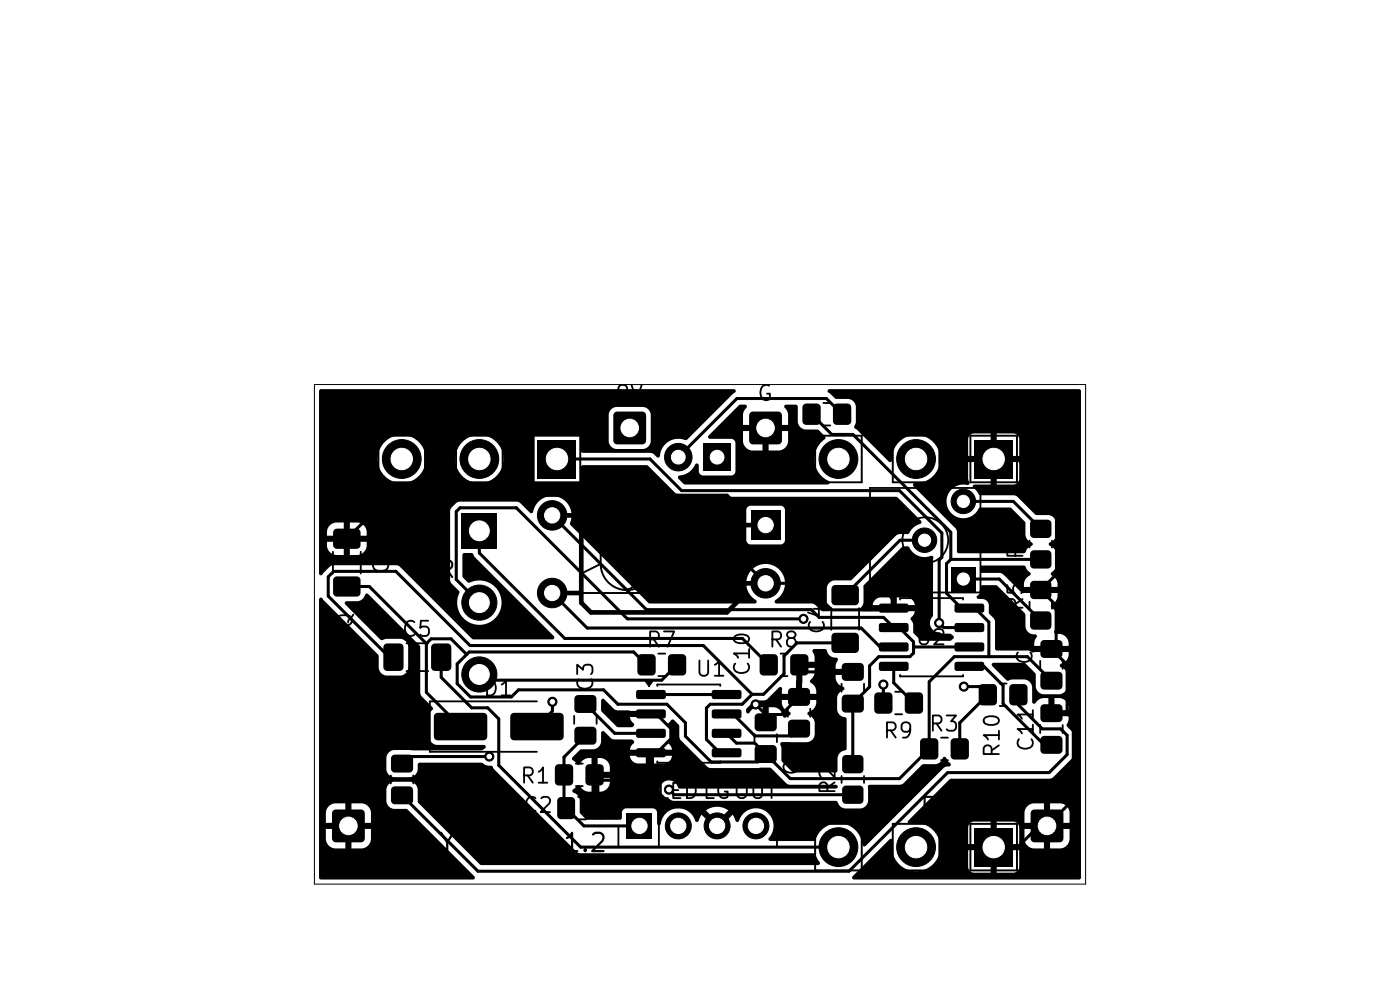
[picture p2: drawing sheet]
<svg xmlns="http://www.w3.org/2000/svg" width="297mm" height="210mm" viewBox="0 0 297 210" stroke-linecap="round" stroke-linejoin="round" font-family="sans-serif">
<defs><g id="words">
<text font-size="3.9" x="81.7" y="181.7">UGLY FACE v1.2</text>
<text font-size="3.7" x="194.9" y="173.8">ENV</text>
<text font-size="3.6" x="86.2" y="123.5">THR</text>
<g font-size="3.2">
<text x="130.3" y="85.9">9V</text>
<text x="160.4" y="85.9">G</text>
<text x="217.9" y="119" transform="rotate(-90 217.9 119)">R4</text>
<text x="83.3" y="122.1" transform="rotate(-90 83.3 122.1)">C1</text>
<text x="217.9" y="130" transform="rotate(-90 217.9 130)">R5</text>
<text x="85" y="135.9">C5</text>
<text x="175.8" y="134.9" transform="rotate(-90 175.8 134.9)">C4</text>
<text x="194" y="137.7">U2</text>
<text x="136.8" y="138.2">R7</text>
<text x="159.9" y="143.7" transform="rotate(-90 159.9 143.7)">C10</text>
<text x="162.8" y="138.2">R8</text>
<text x="219.9" y="141.4" transform="rotate(-90 219.9 141.4)">C9</text>
<text x="102.2" y="148.5">D1</text>
<text x="126.7" y="147" transform="rotate(-90 126.7 147)">C3</text>
<text x="147.3" y="144.3">U1</text>
<text x="178" y="149.5" transform="rotate(-90 178 149.5)">C6</text>
<text x="196.8" y="156">R3</text>
<text x="187.1" y="157.4">R9</text>
<text x="212.9" y="161.1" transform="rotate(-90 212.9 161.1)">R10</text>
<text x="220.1" y="159.8" transform="rotate(-90 220.1 159.8)">C11</text>
<text x="75.6" y="162.5" transform="rotate(-90 75.6 162.5)">SUPER-FREQ</text>
<text x="110.1" y="167">R1</text>
<text x="170.4" y="164.9" transform="rotate(-90 170.4 164.9)">C8</text>
<text x="93.4" y="168.9" transform="rotate(-90 93.4 168.9)">C7</text>
<text x="110.7" y="173.3">C2</text>
<text x="132.8" y="170.3">IN LEDLGOUT</text>
<text x="178" y="168.9" transform="rotate(-90 178 168.9)">R2</text>
</g>
</g></defs>
<g fill="#000">
<path d="M114 93.3h8.3v8.2h-8.3zM130.3 87.5l.6-.2h5.4a.81 .81 0 0 1 .8 .8v5.4a.81 .81 0 0 1-.8 .8h-5.4a.81 .81 0 0 1-.8-.8v-5.4zM149.2 94.1h5.8v5.8h-5.8zM67.7 82.7l.4-.2 87.8 .1a.4 .4 0 0 1 .2 .4 .4 .4 0 0 1-.3 .3l-10 10-.4 .1a4 4 0 0 0-5.5 3.5l-.4 .2-.8-.8-.6-.2h-14.4l-.3-.1-.1-.3-.1-2.7-.4-.6-.3-.1h-8.6a.96 .96 0 0 0-.8 .8v8.6a.97 .97 0 0 0 .8 .8l8.6-.1a.97 .97 0 0 0 .8-.8v-2.5v-.2l.4-.2h13.5l.3 .1 6.3 6.3 .6 .3h45.7l.3 .1 5 5 .1 .2-.2 .4a4 4 0 0 0-2.5 2.1l-2 .1-.7 .3-9.4 9.4-.3 .1h-3.4a1.76 1.76 0 0 0-1.6 1.7v3.2l.6 .9a.4 .4 0 0 1 .2 .5 .4 .4 0 0 1-.4 .3l-1.5-.1-1.4-1.3-.6-.3h-7.6a.4 .4 0 0 1-.4-.3 .4 .4 0 0 1 .3-.5 4.1 4.1 0 0 0 .8-6.2 4.1 4.1 0 0 0-6.3 .2 4.1 4.1 0 0 0 1.4 6.2 .4 .4 0 0 1-.4 .6h-22.5l-16.6-16.6-.1-.5a4 4 0 0 0 .2-2.8h37.2v6.6a.96 .96 0 0 0 .8 .8h6.7a.97 .97 0 0 0 .7-.8v-6.6l-.4-.7-.4-.1h-6.6a.97 .97 0 0 0-.8 .8h-37.2l-.2-.3a4.2 4.2 0 0 0-4.3-2.5 4.2 4.2 0 0 0-3.6 3.5l-.2 .1-.4-.1-2.1-2.1-.6-.3h-12.3l-.6 .3-1 1-.3 .7v14.7l.3 .6 1.7 1.9a4.7 4.7 0 0 0 2.6 6.7 4.7 4.7 0 0 0 6.2-3.8 4.7 4.7 0 0 0-5-5.4l-1.8 .5-1.4-1.3v-4.6l.2-.4 2 .1 .4 .7 16.8 16.9a.4 .4 0 0 1 .1 .4 .4 .4 0 0 1-.4 .2h-17l-15.7-15.6-13.9-.1-.6 .3-1.7 1.8a.4 .4 0 0 1-.6-.4v-5.8h1.7a2.1 2.1 0 0 0 1.9 1.9h2.9a3.2 3.2 0 0 0 3.2-.8 2.62 2.62 0 0 0 .4-2h-3.6v2.8h-1.3v-2.8h-3.5v.9h-1.7v-3.1h1.7v.9h8.4v-.9a2.1 2.1 0 0 0-1.9-1.9h-1.7v2.8h-1.3v-2.8h-1.6l-.7 .2a2.1 2.1 0 0 0-1.2 1.7h-1.7v-15.7h12.4v.8a5.1 5.1 0 0 0 5.5 4.7 5.1 5.1 0 0 0 4.7-5.5h6.3v.8a5.1 5.1 0 0 0 7.8 3.9 5.1 5.1 0 0 0 0-8.7 5.1 5.1 0 0 0-7.8 4h-6.3l-.1-.8a5.1 5.1 0 0 0-5.4-3.9 5.1 5.1 0 0 0-4.7 4.7h-12.4v-9h61.4v5.6a1.75 1.75 0 0 0 1.7 1.6h5.9a1.77 1.77 0 0 0 1.3-1.6v-5.9a1.76 1.76 0 0 0-1.6-1.4h-5.8a1.75 1.75 0 0 0-1.5 1.7h-61.4zM156.8 86l1.3-.2a.4 .4 0 0 1 .3 .3 .4 .4 0 0 1-.1 .4l-.5 .8-.2 .5v2.3h3.1l-.2 .4 .2 .9h-3.1v2.3a2.1 2.1 0 0 0 1.9 1.9h2.3v-3.1l.4 .2 .9-.2v3.1h2.2a2.1 2.1 0 0 0 1.9-1.9v-2.3h-3l.1-.4-.1-.9h3v-2.3l-.2-.5-.5-.8a.4 .4 0 0 1-.1-.4 .4 .4 0 0 1 .4-.3h2l.4 .3v3.4a1.76 1.76 0 0 0 1.7 1.6l2.7 .1 1.4 1.4 .1 .4a5.2 5.2 0 0 0 .8 9.2 .4 .4 0 0 1-.3 .6h-30.3l-1.4-1.2a.4 .4 0 0 1-.1-.5 .4 .4 0 0 1 .4-.2 4.2 4.2 0 0 0 3.4-2.5 .4 .4 0 0 1 .6 .3v1.3a.96 .96 0 0 0 .9 .9h6.1a.96 .96 0 0 0 .8-.9v-6.1a.96 .96 0 0 0-.8-.8h-4.6a.4 .4 0 0 1-.4-.3 .4 .4 0 0 1 .1-.4zM159.2 87.5l.5-.2h5.4a.81 .81 0 0 1 .8 .8v5.4a.81 .81 0 0 1-.8 .8h-5.4a.81 .81 0 0 1-.8-.8v-5.4zM170.5 85.8l.5-.2h2.3a.81 .81 0 0 1 .8 .8v2.9a.81 .81 0 0 1-.8 .8h-2.3a.81 .81 0 0 1-.8-.8v-2.9zM176.9 85.8l.6-.2h2.3a.81 .81 0 0 1 .8 .8v2.9a.81 .81 0 0 1-.8 .8h-2.3a.81 .81 0 0 1-.8-.8v-2.9zM206.7 93.3h8.2v8.2h-8.2zM175.6 82.7l.4-.2h52.9l.2 .1 .2 .3v103.5l-.4 .2-48-.1a.4 .4 0 0 1 0-.7l8-7.9a.41 .41 0 0 1 .4 .2 .41 .41 0 0 1 .1 .4 5.1 5.1 0 0 0 6.8 6 5.1 5.1 0 0 0 1-9h8.2v3.6h3.2v1.3h-3.2v3.5l.2 .7 .3 .3 .7 .2h3.6v-3.2h1.3v3.2h3.8a1.27 1.27 0 0 0 .9-1.2v-3.5h-3.2v-1.3h3.2v-3.9a1.28 1.28 0 0 0-1.2-.9h-3.5v3.2h-1.3v-3.2h-3.9l-.7 .5-.2 .7h-8.2a5.4 5.4 0 0 0-4.3-.7 .4 .4 0 0 1-.2-.7l1.8-1.8h22.8v2.2h3.1l-.1 .5 .1 .8h-3.1v2.4a2.11 2.11 0 0 0 1.9 1.8h2.3v-3l.4 .1 .9-.1v3h2.2a2.1 2.1 0 0 0 1.9-1.9v-2.3h-3l.1-.4-.1-.9h3v-2.3a2.11 2.11 0 0 0-1.9-1.8h-2.2v3l-.4-.1-.9 .1v-3h-2.4a2.11 2.11 0 0 0-1.8 1.9h-22.8l7.2-7.1h21l.7-.3 4-4 .3-.7v-4.4l-.3-.6-1-1.1-.1-.5a2.3 2.3 0 0 0 .4-1.7h-3.2l-.4-.2v-.4h-.3a.48 .48 0 0 1-.4-.7h4.3a2.3 2.3 0 0 0-3-2.5v2.5h-1.3v-2.5h-1.1a2.36 2.36 0 0 0-1.8 1.2 .4 .4 0 0 1-.5-.4v-3.1a1.75 1.75 0 0 0-1.7-1.7h-2.5l-1.2 .3-3.1-3.1a.4 .4 0 0 1-.1-.5 .4 .4 0 0 1 .4-.2l6.7 .1 2.2 2.3v2.6a1.75 1.75 0 0 0 1.7 1.7l3.6-.1a1.78 1.78 0 0 0 1.4-1.6l-.1-2.7a2.36 2.36 0 0 0-1.4-1.5 .4 .4 0 0 1 .2-.6 2.14 2.14 0 0 0 1.6-2.5h-7.3l-.2 .1-1.1-.4-6.8-.1-.2-.3v-5.8l-.3-.6-.9-1-.1-.5a2.42 2.42 0 0 0-.4-2.2 2.49 2.49 0 0 0-2-.5 .42 .42 0 0 1-.2-.4 .42 .42 0 0 1 .3-.4l.4-.6v-1.1l.3-.3h3.3l5.9 5.9 .1 2.8a1.92 1.92 0 0 0 2.3 1.7l.2 .4-.2 .3a2.33 2.33 0 0 0-.4 1.7h7.3v-.6a2.18 2.18 0 0 0-2.7-1.9 .44 .44 0 0 1-.4-.4 .44 .44 0 0 1 .2-.5l.2-.7v-2.8l-.5-.9-.4-.3a.4 .4 0 0 1 0-.7 2.21 2.21 0 0 0 1.3-2.4h-7.5l-4.1-4-.6-.3h-3.9l-.3-.3-.1-.8 .1-.3 .3-.1h8.9h.2l.7 1.1 .5 .4v.5l-.6 .3a2.24 2.24 0 0 0-.8 2.2h7.2v-.7a2.43 2.43 0 0 0-1.4-1.9l-.1-.2 .2-.3a1.75 1.75 0 0 0 .9-1.5v-2.8a2.36 2.36 0 0 0-1.5-1.4v-.5l.2-.2a1.76 1.76 0 0 0 1.3-1.5v-2.9a1.76 1.76 0 0 0-1.6-1.3l-2.7-.1-4.2-4-7.5-.1-.3-.1-.6-1-.6-.5a.4 .4 0 0 1-.1-.4 .4 .4 0 0 1 .3-.3h3.5v-3.2h1.3v3.2l3.8-.1a1.27 1.27 0 0 0 .9-1.1v-3.6h-3.2v-1.3h3.2v-3.6l-.2-.6-.3-.3-.7-.2h-3.5v3.2h-1.3v-3.2h-3.6l-.7 .2-.5 .6v3.9h3.2v1.3h-3.2v3.6l.3 .9a.4 .4 0 0 1-.5 .4 3.6 3.6 0 0 0-4.3 2.5 3.6 3.6 0 0 0 2.3 4.4 3.6 3.6 0 0 0 4.6-2.1h6.7l3 3.2 .1 2.8a2.1 2.1 0 0 0 1.4 1.5l.1 .4a2.86 2.86 0 0 0-1.7 1.7h-14.2l-.2-.3v-4.3l-.3-.6-8.9-9-.1-.2 .1-.4a5.2 5.2 0 0 0 5.7-4.9 5.2 5.2 0 0 0-5.3-5.3 5.2 5.2 0 0 0-5 5.6l-.4 .1-.2-.1-6.9-6.8-.4-.3-.1-.2 .4-1.1v-3.2a1.76 1.76 0 0 0-1.7-1.7h-2.7l-1.6-1.4zM70.9 112.4l.6-.3h4.2a.81 .81 0 0 1 .8 .8v2.7a.81 .81 0 0 1-.8 .8h-4.2a.81 .81 0 0 1-.8-.8v-2.7zM98 108.9h7.4v7.4h-7.4z"/>
<path d="M159.3 108.3h6.3v6.2h-6.3zM183.3 124.1l8.1-8.1 1.3-.1a4 4 0 0 0 5 2 .48 .48 0 0 1 .2 .7v11.9a2.11 2.11 0 0 0 .4 3.4l1.7 .5 1.8 .1 .4 .4 .2 .4-.8 .6h-6.4l-1.5-1.8v-1.7l-.5-1 .1-.4 .5-.6 .3-.7h-11.3a.42 .42 0 0 1-.4-.4 .42 .42 0 0 1 .3-.4l.3-.5h11.1a1.75 1.75 0 0 0-1.7-1.7h-2.2v1.7h-1.2v-1.7h-2.2a1.75 1.75 0 0 0-1.7 1.7h-2.1l.2-.7zM218.8 110.5l.5-.3h2.9a.81 .81 0 0 1 .9 .8v2.3a.81 .81 0 0 1-.9 .8h-2.9a.81 .81 0 0 1-.8-.8v-2.3zM70.9 122.5l.6-.2h4.2a.81 .81 0 0 1 .8 .8v2.7a.81 .81 0 0 1-.8 .8h-4.2a.81 .81 0 0 1-.8-.8v-2.7zM67.7 126.9a.4 .4 0 0 1 .7 .1l11.8 11.9 .1 2.8a1.75 1.75 0 0 0 1.7 1.6h2.9a1.76 1.76 0 0 0 1.7-1.6v-4.5a1.75 1.75 0 0 0-1.7-1.7h-2.9l-1.2 .3-7.6-7.6a.4 .4 0 0 1 0-.4 .4 .4 0 0 1 .3-.3h2.3a1.78 1.78 0 0 0 1.6-1.3h.1a.39 .39 0 0 1 .6-.2l10.9 10.9 .2 .3v9.9l.2 .6 2.4 2.3a.45 .45 0 0 1-.2 .7l-.3 .4-.2 .8v4.5a1.75 1.75 0 0 0 1.6 1.6h10a.41 .41 0 0 1 .3 .3 .41 .41 0 0 1-.1 .5l-.7 .4-18.6-.1a1.76 1.76 0 0 0-1.6 1.6v2.7a1.75 1.75 0 0 0 1.6 1.5h3.4a1.98 1.98 0 0 0 1.6-2.7l.1-.2 .3-.2h13.2a2.67 2.67 0 0 0 2.1 .6l.5 .7 17.9 17.8 49.9 .1 .4 .2 .9 1.7a.4 .4 0 0 1-.3 .6h-71.5l-.3-.1-13.1-13.1-.1-2.8a1.76 1.76 0 0 0-1.6-1.7h-3.4a1.76 1.76 0 0 0-1.6 1.7v2.4a1.75 1.75 0 0 0 1.6 1.7l2.9 .1 14.1 14.1a.4 .4 0 0 1 .1 .5 .4 .4 0 0 1-.3 .3h-32.3l-.2-.1-.2-.3v-13.9h1.4v2.2h3.1l-.2 .5 .2 .8h-3.1v2.3a2.1 2.1 0 0 0 1.9 1.9h2.3v-3l.4 .1 .9-.1v3h2.2a2.1 2.1 0 0 0 1.9-1.9v-2.3h-3l.1-.4-.1-.9h3v-2.2a2.1 2.1 0 0 0-1.9-1.9h-2.2v3l-.4-.1-.9 .1v-3h-2.3a2.1 2.1 0 0 0-1.9 1.9h-1.4zM81.6 136.7l.5-.2h2.7a.81 .81 0 0 1 .8 .8v4.2a.81 .81 0 0 1-.8 .8h-2.7a.81 .81 0 0 1-.8-.8v-4.2zM91.7 136.7l.6-.2h2.6a.81 .81 0 0 1 .8 .8v4.2a.81 .81 0 0 1-.8 .8h-2.6a.81 .81 0 0 1-.9-.8v-4.2zM135.4 139l.6-.2h2.3a.81 .81 0 0 1 .8 .8v2.9a.81 .81 0 0 1-.8 .8h-2.3a.81 .81 0 0 1-.8-.8v-2.9zM141.9 139l.6-.2h2.3a.81 .81 0 0 1 .8 .8v2.9a.81 .81 0 0 1-.8 .8h-2.3a.81 .81 0 0 1-.8-.8v-2.9zM161.4 139l.6-.2h2.2a.81 .81 0 0 1 .8 .8v2.9a.81 .81 0 0 1-.8 .8h-2.2a.81 .81 0 0 1-.9-.8v-2.9zM167.9 139l.5-.2h2.3a.81 .81 0 0 1 .8 .8v2.9a.81 .81 0 0 1-.8 .8h-2.3a.81 .81 0 0 1-.8-.8v-2.9zM158.4 150.3l1.8-1.7h1.9l.7-.3 2.5-2.5a.46 .46 0 0 1 .6 .1 .46 .46 0 0 1 0 .6v.7h3v-2.2h1.3v2.2h3a2.41 2.41 0 0 0-1.3-2.5l.1-.5a2.44 2.44 0 0 0 .8-2.5h-2.6v3.3h-1.3v-3.6a.48 .48 0 0 1 .7-.4 .47 .47 0 0 1 .4-.6h2.8a3.3 3.3 0 0 0-.5-2.3l.4-.4h2.3l.4 .2a1.94 1.94 0 0 0 2.2 1.7l.1 .1v.4a2.35 2.35 0 0 0-.4 1.8h3.3l.3 .4v.5l-.2 .3-3.4 .1a2.29 2.29 0 0 0 1.8 2.6 .4 .4 0 0 1-.2 .6 1.75 1.75 0 0 0-1.3 1.6v2.5a1.76 1.76 0 0 0 1.6 1.6l.4 .4v6.3a.49 .49 0 0 1-.6 .4 1.76 1.76 0 0 0-1.3 1.6v2.6l-.2 .4-9.1 .1-.3-.1-2.3-2.4v-2.7l-.3-.7a.4 .4 0 0 1 .4-.6h5.3a1.76 1.76 0 0 0 1.6-1.6v-2.5a2.02 2.02 0 0 0-1.5-1.7 .4 .4 0 0 1 .3-.6 2.14 2.14 0 0 0 1.6-2.5h-7.3a2.29 2.29 0 0 0 1.8 2.6 .4 .4 0 0 1-.2 .6l-.8 .5a.41 .41 0 0 1-.4 0 .41 .41 0 0 1-.2-.4 2.11 2.11 0 0 0-1.9-1.8h-1.1v2.9l-.4 .3h-.5l-.4-.2v-3a2.5 2.5 0 0 0-2.6 .8l-.2 .4a.41 .41 0 0 1-.4 .1 .41 .41 0 0 1-.3-.3z"/>
<path d="M176.6 134.5l.6-.3h4.2a.81 .81 0 0 1 .8 .8v2.7a.81 .81 0 0 1-.8 .8h-4.2a.81 .81 0 0 1-.8-.8v-2.7zM176.6 124.3l.6-.2h4.2a.81 .81 0 0 1 .8 .8v2.7a.81 .81 0 0 1-.8 .8h-4.2a.81 .81 0 0 1-.8-.8v-2.7zM186.6 128.2l.3-.2 5.6 .1 .3 .4-.1 1.2-.4 .3-5.6-.1-.3-.4zM186.6 132.3l.3-.2 5.6 .1 .3 .4-.1 1.2-.4 .3h-5.6l-.3-.5zM186.6 136.4l.3-.1h5.6l.3 .5-.1 1.1-.4 .3h-5.6l-.3-.5zM188.4 126.1h1.6l-.8 1.1zM202.6 136.4l.4-.1h5.5l.3 .5v1.1l-.5 .3h-5.5l-.3-.5zM202.6 132.3l.4-.2 5.5 .1 .3 .4v1.2l-.5 .3h-5.5l-.3-.5zM202.6 128.2l.4-.2 5.5 .1 .3 .4v1.2l-.5 .3-5.5-.1-.3-.4zM201.8 120.2h5.2v5.2h-5.2zM218.8 129.9l.5-.2h2.9a.81 .81 0 0 1 .9 .8v2.3a.81 .81 0 0 1-.9 .8h-2.9a.81 .81 0 0 1-.8-.8v-2.3zM218.8 123.4l.5-.2h2.9a.81 .81 0 0 1 .9 .8v2.3a.81 .81 0 0 1-.9 .8h-2.9a.81 .81 0 0 1-.8-.8v-2.3z"/>
<path d="M218.8 117l.5-.3h2.9a.81 .81 0 0 1 .9 .8v2.3a.81 .81 0 0 1-.9 .8h-2.9a.81 .81 0 0 1-.8-.8v-2.3zM220.9 136l.6-.2h3.1a.81 .81 0 0 1 .8 .8v2.2a.81 .81 0 0 1-.8 .8h-3.1a.81 .81 0 0 1-.8-.8v-2.2zM92.3 151.4l.5-.2h9.8a.81 .81 0 0 1 .8 .8v4.2a.81 .81 0 0 1-.8 .8h-9.8a.81 .81 0 0 1-.8-.8v-4.2zM108.5 151.4l.5-.2h9.8a.81 .81 0 0 1 .8 .8v4.2a.81 .81 0 0 1-.8 .8h-9.8a.81 .81 0 0 1-.8-.8v-4.2zM122.1 154.4l.5-.2h3.1a.81 .81 0 0 1 .8 .8v2.2a.81 .81 0 0 1-.8 .8h-3.1a.81 .81 0 0 1-.8-.8v-2.2zM122.1 147.7l.5-.3h3.1a.81 .81 0 0 1 .8 .8v2.2a.81 .81 0 0 1-.8 .8h-3.1a.81 .81 0 0 1-.8-.8v-2.2zM127.6 148.4l.4-.2 .2 .1 2.1 2.1 .6 .3 6.8 .1 .4 .3v.6l-.2 .4h-4.3a2.01 2.01 0 0 0 .9 1.5l-.1 .4-.3 .2h-3.2l-3.3-3.3-.1-.3zM135.1 146.5l.3-.1h5.6l.3 .4-.1 1.2-.4 .3h-5.6l-.3-.5zM135.1 150.6l.3-.1h5.6l.3 .5-.1 1.1-.4 .3h-5.6l-.3-.5zM135.1 154.7l.3-.1h5.6l.3 .5-.1 1.1-.4 .3h-5.6l-.3-.5zM135.1 158.8l.3-.1h5.6l.3 .5-.1 1.2-.4 .3-5.6-.1-.3-.4zM136.9 144.4h1.6l-.8 1.1z"/>
<path d="M123 159.1l3.2-.2a1.77 1.77 0 0 0 1.3-1.6v-1.8l.2-.4h.3l1.9 1.7 4.1 .1a.54 .54 0 0 1 .4 .8 1.66 1.66 0 0 0-.8 1.3h9l-.3-.7-.6-.7 .5-1.3v-1.4l-.5-1.3 .8-1h.2l1.4 1.3v2.5l.3 .6 6 5.8h12.9l.3 .2 3.6 3.4 10.1 .1h.3l.1 .4-.4 .4h-33.1l-.4-.2a1.98 1.98 0 0 0-2.3-1.5 1.98 1.98 0 0 0-1.6 2.2 1.98 1.98 0 0 0 2.2 1.7l.7 .4h34.5l.4 .2a1.78 1.78 0 0 0 1.6 1.4h3.5a1.78 1.78 0 0 0 1.4-1.6l-.1-2.9a.4 .4 0 0 1 .4-.5l6.8-.1 4.3-4.2 3.1-.1a2.1 2.1 0 0 0 1.4-1.5h.5l.6 1 .4 .3a.4 .4 0 0 1 .1 .4 .4 .4 0 0 1-.4 .3h-.4l-.7 .3-16.6 16.6a.41 .41 0 0 1-.4 0 .41 .41 0 0 1-.3-.3 5.1 5.1 0 0 0-4.6-4.6 5.1 5.1 0 0 0-5.4 3.7l-9.5 .1-.4-.2v-.3a3.8 3.8 0 0 0-.8-5.9 3.8 3.8 0 0 0-5.5 2.3 .4 .4 0 0 1-.7-.2l-.6-1.3-1.8 1.8-.2-.4-.7-.5 1.8-1.8a4 4 0 0 0-4.7 0l1.7 1.8-.7 .5-.2 .4-1.8-1.8-.6 1.3a.4 .4 0 0 1-.4 .3 .4 .4 0 0 1-.3-.3 3.8 3.8 0 0 0-4.1-2.6 3.8 3.8 0 0 0-3.3 3.5 .4 .4 0 0 1-.4 .1 .4 .4 0 0 1-.3-.4v-2.5l-.4-.6-.4-.1h-5.9a.97 .97 0 0 0-.8 .8v1.2v.2l-.4 .2-7.1-.1-1.4-1.4-.1-2.9a2.1 2.1 0 0 0-1.4-1.5v-.4l.9-.9a.4 .4 0 0 1 .7 0 2.21 2.21 0 0 0 2.4 1.2 5.4 5.4 0 0 0 2.6-.1 2.38 2.38 0 0 0 1.3-2.8h-2.6v2.9h-1.3v-4.2h3.9v-1a2.17 2.17 0 0 0-2.6-1.9v2.9h-1.3v-2.9h-.7a2.43 2.43 0 0 0-1.9 1.4h-.4l-.9-.9a.4 .4 0 0 1-.2-.7l.4-.3h11.8a1.75 1.75 0 0 0 1.7 1.6h5.9a1.77 1.77 0 0 0 1.4-1.6h-3.9v1.6h-1.3v-1.6h-15.6zM151.1 158.8l.4-.1h5.5l.3 .5v1.2l-.5 .3-5.5-.1-.3-.4zM151.1 154.7l.4-.1h5.5l.3 .5v1.1l-.5 .3h-5.5l-.3-.5zM151.1 150.6l.4-.1h5.5l.3 .5v1.1l-.5 .3h-5.5l-.3-.5zM151.1 146.5l.4-.1h5.5l.3 .4v1.2l-.5 .3h-5.5l-.3-.5zM160.3 151.6l.6-.3h3.1a.81 .81 0 0 1 .8 .8v2.2a.81 .81 0 0 1-.8 .8h-3.1a.81 .81 0 0 1-.8-.8v-2.2zM167.4 152.9l.6-.2h3.1a.81 .81 0 0 1 .8 .8v2.2a.81 .81 0 0 1-.8 .8h-3.1a.81 .81 0 0 1-.8-.8v-2.2zM167.4 146.2l.6-.3h3.1a.81 .81 0 0 1 .8 .8v2.2a.81 .81 0 0 1-.8 .8h-3.1a.81 .81 0 0 1-.8-.8v-2.2zM178.8 147.6l.6-.2h3.1a.81 .81 0 0 1 .8 .8v2.2a.81 .81 0 0 1-.8 .8h-3.1a.81 .81 0 0 1-.8-.8v-2.2zM178.8 140.9l.6-.3h3.1a.81 .81 0 0 1 .8 .8v2.2a.81 .81 0 0 1-.8 .8h-3.1a.81 .81 0 0 1-.8-.8v-2.2zM185.7 147.1l.6-.2h2.2a.81 .81 0 0 1 .8 .8v2.9a.81 .81 0 0 1-.8 .8h-2.2a.81 .81 0 0 1-.8-.8v-2.9zM186.6 140.5l.3-.1h5.6l.3 .5-.1 1.1-.4 .3h-5.6l-.3-.5z"/>
<path d="M192.2 147.1l.5-.2h2.3a.81 .81 0 0 1 .8 .8v2.9a.81 .81 0 0 1-.8 .8h-2.3a.81 .81 0 0 1-.8-.8v-2.9zM195.4 156.8l.6-.2h2.3a.81 .81 0 0 1 .8 .8v2.9a.81 .81 0 0 1-.8 .8h-2.3a.81 .81 0 0 1-.8-.8v-2.9zM201.9 156.8l.6-.2h2.2a.81 .81 0 0 1 .9 .8v2.9a.81 .81 0 0 1-.9 .8h-2.2a.81 .81 0 0 1-.8-.8v-2.9zM202.6 140.5l.4-.1h5.5l.3 .5v1.1l-.5 .3h-5.5l-.3-.5zM207.9 145.3l.5-.2h2.3a.81 .81 0 0 1 .8 .8v2.9a.81 .81 0 0 1-.8 .8h-2.3a.81 .81 0 0 1-.8-.8v-2.9zM214.3 145.3l.6-.2h2.3a.81 .81 0 0 1 .8 .8v2.9a.81 .81 0 0 1-.8 .8h-2.3a.81 .81 0 0 1-.8-.8v-2.9zM220.9 142.7l.6-.2h3.1a.81 .81 0 0 1 .8 .8v2.2a.81 .81 0 0 1-.8 .8h-3.1a.81 .81 0 0 1-.8-.8v-2.2zM220.9 156.3l.6-.2h3.1a.81 .81 0 0 1 .8 .8v2.2a.81 .81 0 0 1-.8 .8h-3.1a.81 .81 0 0 1-.8-.8v-2.2zM220.9 149.6l.6-.2h3.1a.81 .81 0 0 1 .8 .8v2.2a.81 .81 0 0 1-.8 .8h-3.1a.81 .81 0 0 1-.8-.8v-2.2zM70.7 172l.5-.3h5.4a.81 .81 0 0 1 .8 .8v5.4a.81 .81 0 0 1-.8 .8h-5.4a.81 .81 0 0 1-.8-.8v-5.4zM83.2 167l.6-.2h3a.81 .81 0 0 1 .8 .8v2.2a.81 .81 0 0 1-.8 .8h-3a.81 .81 0 0 1-.9-.8v-2.2zM83.2 160.3l.6-.2h3a.81 .81 0 0 1 .8 .8v2.2a.81 .81 0 0 1-.8 .8h-3a.81 .81 0 0 1-.9-.8v-2.2z"/>
<path d="M117.9 162.3l.6-.2h2.3a.81 .81 0 0 1 .8 .8v2.9a.81 .81 0 0 1-.8 .8h-2.3a.81 .81 0 0 1-.8-.8v-2.9zM118.4 169.3l.6-.2h2.2a.81 .81 0 0 1 .8 .8v3.1a.81 .81 0 0 1-.8 .8h-2.2a.81 .81 0 0 1-.8-.8v-3.1zM124.4 162.3l.6-.2h2.3a.81 .81 0 0 1 .8 .8v2.9a.81 .81 0 0 1-.8 .8h-2.3a.81 .81 0 0 1-.8-.8v-2.9zM125.2 169.3l.5-.2h2.2a.81 .81 0 0 1 .8 .8v3.1a.81 .81 0 0 1-.8 .8h-2.2a.81 .81 0 0 1-.8-.8v-3.1zM132.9 172.4h5.5v5.6h-5.5zM160.3 158.3l.6-.3h3.1a.81 .81 0 0 1 .8 .9v2.1a.81 .81 0 0 1-.8 .9h-3.1a.81 .81 0 0 1-.8-.9v-2.1zM178.9 166.9l.6-.3h2.9a.81 .81 0 0 1 .8 .9v2.2a.81 .81 0 0 1-.8 .8h-2.9a.81 .81 0 0 1-.9-.8v-2.2zM178.9 160.4l.6-.2h2.9a.81 .81 0 0 1 .8 .8v2.2a.81 .81 0 0 1-.8 .8h-2.9a.81 .81 0 0 1-.9-.8v-2.2zM206.7 175.6h8.2v8.2h-8.2zM218.9 172l.5-.3h5.4a.81 .81 0 0 1 .8 .8v5.4a.81 .81 0 0 1-.8 .8h-5.4a.81 .81 0 0 1-.8-.8v-5.4z"/>
</g>
<g fill="#000" stroke="#000" stroke-width=".21">
<circle cx="85.2" cy="97.4" r="4.1"/>
<circle cx="101.7" cy="97.4" r="4.1"/>
<circle cx="143.9" cy="97" r="2.92"/>
<circle cx="177.9" cy="97.4" r="4.1"/>
<circle cx="194.3" cy="97.4" r="4.1"/>
<circle cx="117.1" cy="109.3" r="3.1"/>
<circle cx="196.1" cy="114.6" r="2.59"/>
<circle cx="204.4" cy="106.4" r="2.59"/>
<circle cx="101.7" cy="127.8" r="3.7"/>
<circle cx="117.1" cy="125.8" r="3.1"/>
<circle cx="162.4" cy="123.7" r="3.1"/>
<circle cx="170.5" cy="131.3" r=".97"/>
<circle cx="199.2" cy="132.2" r=".97"/>
<circle cx="101.7" cy="143.1" r="3.7"/>
<circle cx="117.2" cy="148.9" r=".97"/>
<circle cx="160.3" cy="149.4" r=".97"/>
<circle cx="187.4" cy="145.2" r=".97"/>
<circle cx="204.5" cy="145.6" r=".97"/>
<circle cx="103.8" cy="160.5" r=".97"/>
<circle cx="141.9" cy="167.5" r=".97"/>
<circle cx="143.9" cy="175.2" r="2.76"/>
<circle cx="152.1" cy="175.2" r="2.76"/>
<circle cx="160.4" cy="175.2" r="2.76"/>
<circle cx="177.9" cy="179.7" r="4.1"/>
<circle cx="194.3" cy="179.7" r="4.1"/>
</g>
<g fill="none" stroke="#000" stroke-width=".65">
<path d="M118.2 97.4h19.7l6.7 6.7h46.2l9 9v5.1l-.6 .6v13.4l1 .9h5.4M172.2 87.9l4.2 4.3h4.5l20.8 20.7v5.8M178.6 87.9l-3.3-3.4h-19l-12.4 12.5M210.8 97.4h5.1l8.2 8.2v16.2l-3.3 3.3 3.3 3.3v8.3l-1 1 3.3 3.3v10.3M73.6 114.3l9.2-9.2h61l18.6 18.6h8.4l5.6 5.7h12.8l.4-.4M101.7 112.6v4.7l18.1 18.1h37.7l5.6 5.6M117.1 109.3l20 20h35l1.7 1.7h13.6l2.2 2.1h1.2l3 3.1v2.3l-.8 .8h-6.6l-1.9 1.9v4.5l-3.6 3.6v12.8M196.1 114.6h-5.2l-11.6 11.6M201.7 118.7l-.9 .9v6.2l3.2 3.2h2.8l3 3v7.3M201.7 118.7h19.1M204.4 106.4h10.6l5.8 5.8M73.6 124.4h4.7l12.2 12.1"/>
<path d="M83.5 139.4h-.9l-13-12.9v-4.1l1.2-1.2h13.2l15.7 15.7h49.5l10.4 10.4M90.5 136.5l1-1h4.2l3.3 3.3M90.5 136.5v10.4l7.2 7.2M93.6 139.4v4.3l6.5 6.4h3.4l2.3 2.4v9.8l17.4 17.4h54.7M101.7 127.8l-4.9-4.9v-14.4l.8-.8h11.9l23.6 23.6h37.4M117.1 125.8l7.5 7.4h58.1l4 4h2.9M179.3 136.4h-10.2l-2.8 2.7v3.8l-4.3 4.4h-2.4M193.8 137.2h11.8M204.4 122.8h7.6l8.8 8.8M117.2 148.9v1.9l-3.3 3.3M124.2 156.1l-4.5 4.5v10.4l4.2 4.2h11.8M124.2 149.3l6.2 6.3h7.7"/>
<path d="M137.2 141l-2.8-2.7h-34.9l-2.5 2.5v4.2l2.8 2.8h8.7l1.5-1.5h18l3.1 3.1h10.4l3.9 3.9v2.9l5.5 5.4h9.9l1.6-1.6M138.1 151.4h1.1l3.1 3.1v2.2l-2.9 3h-1.3l-.8 .8v5.2l5.4 5.4h5.4l4 4.1M138.1 147.3h16M143.6 141l-3.2 3.3h-37.5l-1.2-1.2M154.1 151.4h1.4l4.7 4.7h7.8l1.5-1.5M159.6 147.3l-2.1 2.1h-6.8l-.8 .8v6.7l2.8 2.8h1.4M160.3 149.4l2.1 2.2M162.4 151.6v1.6M169.6 141v6.8l-3.8 3.8h-3.4M169.6 142.5h11.3M187.4 145.2v3.9M189.6 141.4v3.5l4.3 4.2"/>
<path d="M204.5 145.6h3.3l1.8 1.8-6 5.9v5.6M205.6 141.4h3.1l4.1 4v3.9l8.7 8.7h1.6M216 147.4v2.1l5.1 5.1h3.9l1.4 1.4v4.1l-3.8 3.8h-21.6l-20.9 20.9h-78.7l-16.1-16.1M223.1 144.4l-5.1-5.1h-15.5l-5.4 5.3v14.3l-6.3 6.3h-23.1l-7.6-7.6h-3.9l-2.1-2M223.1 151.3h3.3M226.4 151.3l1.3 1.3v17l-5.6 5.6h-1.7l-4.5 4.5h-5.1M103.8 160.5h-17l-1.5 1.5M126.1 164.4l.7 .7v6.3M126.8 165.5h10.5M141.9 167.5l1.1 1.1h37.9"/>
</g>
<path d="M66.7 81.6h163.6v105.9h-163.6z" fill="none" stroke="#000" stroke-width=".21"/>
<g fill="none" stroke="#000" stroke-width=".39">
<path d="M174.7 85.5h1.4M174.7 90.3h1.4M70.6 117v4.7M76.5 117v4.7M184.6 103.5h23.4v22.2h-23.4zM218.4 114.7v1.5M223.2 114.7v1.5M86.2 136.5h4.6M139.7 138.6h1.4M165.6 138.6h1.5M176.3 129v4.6M182.2 129v4.6"/>
<path d="M188.4 126.1h1.6l-.8 1.1zM190.9 127.2v-.3h13.4v.3M218.4 127.7v1.4M223.2 127.7v1.4M86.2 142.4h4.6M113.9 148.8h-22.7v10.7h22.7M121.8 151.9v1.6M126.6 151.9v1.6M136.9 144.4h1.6l-.8 1.1zM139.4 145.5v-.3h13.4v.3M139.7 143.4h1.4M160.1 155.7v1.7"/>
<path d="M164.8 155.7v1.7M165.6 143.4h1.5M167.1 150.4v1.6M171.9 150.4v1.6M178.5 145v1.7M183.3 145v1.7M189.9 146.8h1.5M189.9 151.5h1.5M190.9 143.2v.3h13.4v-.3M199.6 156.5h1.5M212.1 145h1.4M212.1 149.8h1.4"/>
<path d="M220.7 140.2v1.7M220.7 153.8v1.7M225.4 140.2v1.7M225.4 153.8v1.7M82.9 164.5v1.7M87.7 164.5v1.7M122.2 162h1.4M122.2 166.8h1.4M122.6 169h1.7M122.6 173.8h1.7M131.2 175.2v4.5h4.5M139.4 161.5v.3h13.4v-.3"/>
<path d="M139.8 170.7h25v9h-25zM178.5 164.6v1.5M183.3 164.6v1.5M199.6 161.2h1.5"/>
<circle cx="196.3" cy="114.6" r="4.9"/>
</g>
<g fill="none" stroke="#000" stroke-width=".41">
<path d="M80.3 92.4h9.9v9.9h-9.9zM96.8 92.4h9.8v9.9h-9.8zM113.2 92.4h9.9v9.9h-9.9zM172.9 92.4h9.9v9.9h-9.9zM189.4 92.4h9.9v9.9h-9.9zM205.9 92.4h9.8v9.9h-9.8zM123.3 109.3h32.9M123.3 113.4l4.1 2.1M127.4 115.5a5.6 5.6 0 0 1 5.6-5.6 5.6 5.6 0 0 1 5.5 5.6v4.1a5.6 5.6 0 0 1-5.5 5.6 5.6 5.6 0 0 1-5.6-5.6M127.4 119.6l-4.1 2.1M127.4 115.5v4.1M133.2 110.2a1.26 1.26 0 0 1 1.2 1.4 1.26 1.26 0 0 1-1.5 1 1.7 1.7 0 0 0-1.3 2.1 1.7 1.7 0 0 0 2 1.3 1.7 1.7 0 0 1 1.2 2 1.7 1.7 0 0 1-2 1.3 1.68 1.68 0 0 0-1.2 2 1.68 1.68 0 0 0 1.9 1.2 1.24 1.24 0 0 1 .9 1.4 1.24 1.24 0 0 1-1.2 1.1"/>
<path d="M146.4 114.7l1.6 1.6h-1.6zM147.2 118l1.6 1.6h-1.6zM148.8 113.9l-1.6 1.6M149.7 117.2l-1.7 1.6M152.1 111.4h-4.1a6.2 6.2 0 0 0-6.2 6.2 6.2 6.2 0 0 0 6.2 6.1h4.1M152.1 109.3v16.5M153.4 111.8h1.6M154.2 111v1.6M123.3 125.8h32.9M172.9 174.8h9.9v9.8h-9.9zM189.4 174.8h9.9v9.8h-9.9zM205.9 174.8h9.8v9.8h-9.8z"/>
</g>
<path d="M117.1 109.3h6.2M123.3 107.3l2.1-2.1h28.8l2 2.1v20.6l-2 2h-28.8l-2.1-2zM156.2 111.4h6.2M117.1 125.8h6.2M156.2 123.7h6.2" fill="none" stroke="#000" stroke-width=".99"/>
<g fill="#fff" stroke="#fff" stroke-width=".21">
<circle cx="199.2" cy="132.2" r=".49"/>
<circle cx="204.5" cy="145.6" r=".49"/>
<circle cx="141.9" cy="167.5" r=".49"/>
<circle cx="160.3" cy="149.4" r=".49"/>
<circle cx="103.8" cy="160.5" r=".49"/>
<circle cx="187.4" cy="145.2" r=".49"/>
<circle cx="170.5" cy="131.3" r=".49"/>
<circle cx="117.2" cy="148.9" r=".49"/>
<circle cx="210.8" cy="97.4" r="2.27"/>
<circle cx="194.3" cy="97.4" r="2.27"/>
<circle cx="177.9" cy="97.4" r="2.27"/>
<circle cx="204.4" cy="122.8" r="1.3"/>
<circle cx="196.1" cy="114.6" r="1.3"/>
<circle cx="204.4" cy="106.4" r="1.3"/>
<circle cx="135.7" cy="175.2" r="1.62"/>
<circle cx="143.9" cy="175.2" r="1.62"/>
<circle cx="152.1" cy="175.2" r="1.62"/>
<circle cx="160.4" cy="175.2" r="1.62"/>
<circle cx="73.9" cy="175.2" r="1.86"/>
<circle cx="162.4" cy="90.8" r="1.86"/>
<circle cx="133.6" cy="90.8" r="1.86"/>
<circle cx="210.8" cy="179.7" r="2.27"/>
<circle cx="194.3" cy="179.7" r="2.27"/>
<circle cx="177.9" cy="179.7" r="2.27"/>
<circle cx="162.4" cy="111.4" r="1.62"/>
<circle cx="162.4" cy="123.7" r="1.62"/>
<circle cx="117.1" cy="109.3" r="1.62"/>
<circle cx="117.1" cy="125.8" r="1.62"/>
<circle cx="222.1" cy="175.2" r="1.86"/>
<circle cx="118.2" cy="97.4" r="2.27"/>
<circle cx="101.7" cy="97.4" r="2.27"/>
<circle cx="85.2" cy="97.4" r="2.27"/>
<circle cx="101.7" cy="112.6" r="2.11"/>
<circle cx="101.7" cy="127.8" r="2.11"/>
<circle cx="101.7" cy="143.1" r="2.11"/>
<circle cx="152.1" cy="97" r="1.46"/>
<circle cx="143.9" cy="97" r="1.46"/>
</g>
<use href="#words"/>
</svg>
